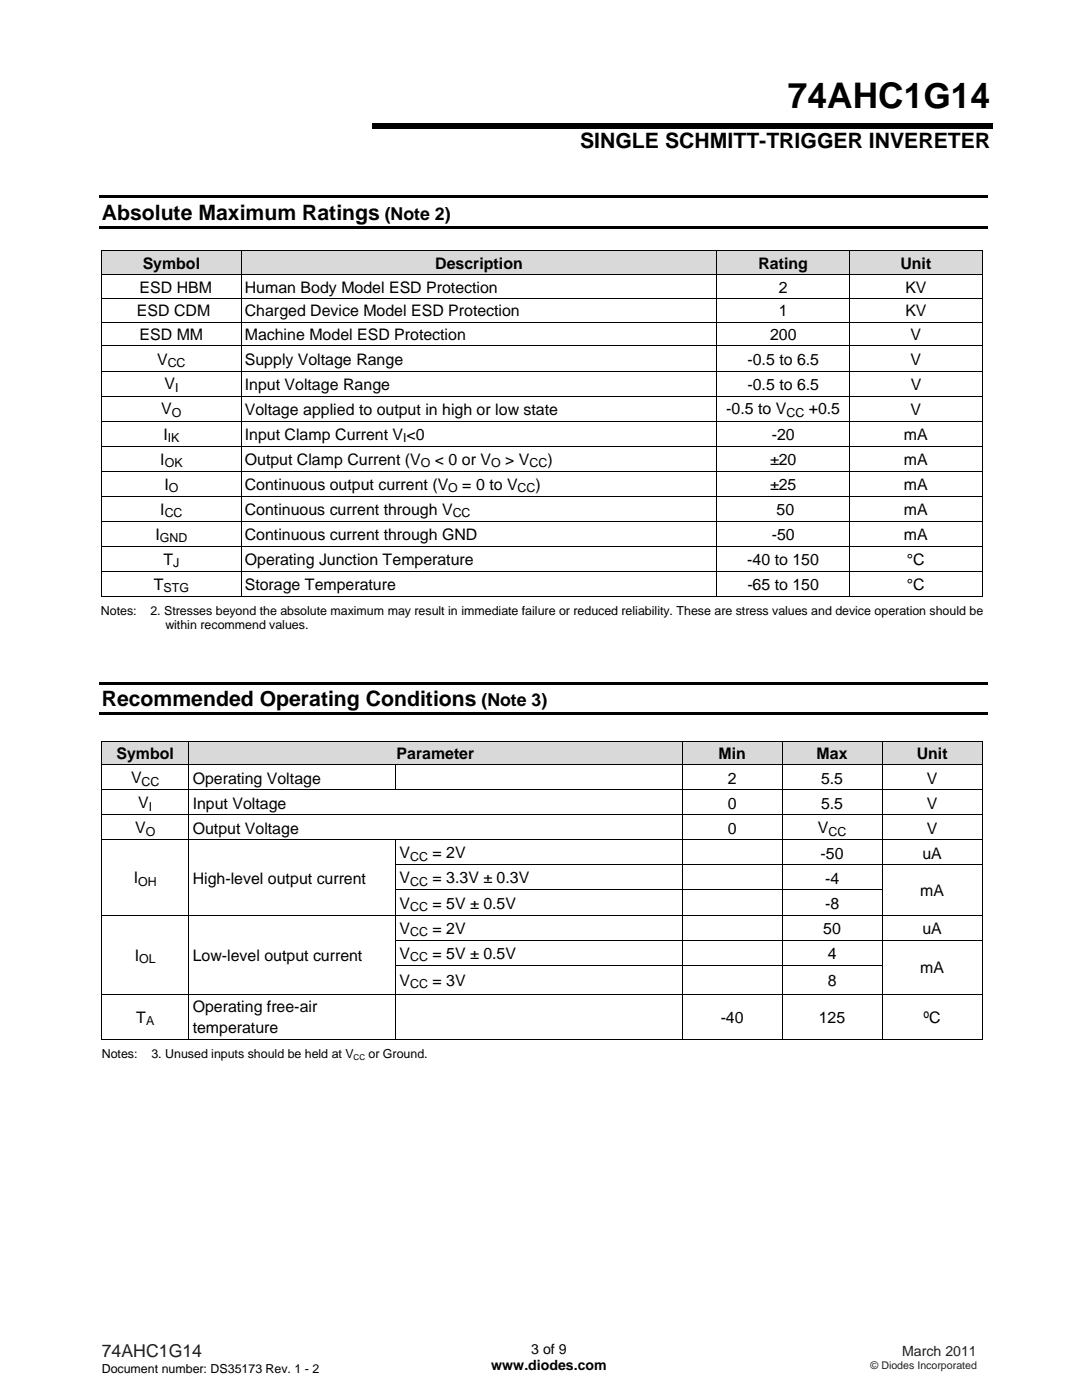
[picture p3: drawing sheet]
<svg xmlns="http://www.w3.org/2000/svg" width="216mm" height="279mm" viewBox="0 0 216 279" stroke-linecap="round" stroke-linejoin="round" font-family="sans-serif">
<defs><g id="words">
<text font-size="7" x="157.2" y="21.6">74AHC1G14</text>
<g font-size="4.2">
<text x="115.8" y="29.5">SINGLE SCHMITT-TRIGGER INVERETER</text>
<text x="20.3" y="43.8">Absolute Maximum Ratings</text>
<text x="20.3" y="140.9">Recommended Operating Conditions</text>
</g>
<g font-size="3.5">
<text x="76.8" y="43.8">(Note 2)</text>
<text x="96.1" y="140.9">(Note 3)</text>
</g>
<text font-size="3.5" fill="#231f20" x="20.3" y="270.9">74AHC1G14</text>
<g font-size="3.2">
<text x="28.5" y="53.6">Symbol</text>
<text x="86.8" y="53.6">Description</text>
<text x="151.3" y="53.6">Rating</text>
<text x="179.7" y="53.6">Unit</text>
<text x="27.9" y="58.4">ESD HBM</text>
<text x="48.9" y="58.4">Human Body Model ESD Protection</text>
<text x="155.4" y="58.4">2</text>
<text x="180.7" y="58.4">KV</text>
<text x="27.3" y="63.1">ESD CDM</text>
<text x="48.9" y="63.1">Charged Device Model ESD Protection</text>
<text x="155.4" y="63.1">1</text>
<text x="180.7" y="63.1">KV</text>
<text x="27.9" y="67.9">ESD MM</text>
<text x="48.8" y="67.9">Machine Model ESD Protection</text>
<text x="153.6" y="67.9">200</text>
<text x="181.7" y="67.9">V</text>
<text x="31.3" y="72.7">V</text>
<text x="32.8" y="77.7">V</text>
<text x="48.9" y="77.8">Input Voltage Range</text>
<text x="48.9" y="72.8">Supply Voltage Range</text>
<text x="149.2" y="72.8">-0.5 to 6.5</text>
<text x="149.2" y="77.8">-0.5 to 6.5</text>
<text x="181.7" y="72.8">V</text>
<text x="181.7" y="77.8">V</text>
<text x="32.2" y="82.7">V</text>
<text x="48.9" y="82.8">Voltage applied to output in high or low state</text>
<text x="144.9" y="82.7">-0.5 to V</text>
<text x="161.4" y="82.7">+0.5</text>
<text x="181.7" y="82.8">V</text>
<text x="32.6" y="87.7">I</text>
<text x="48.9" y="87.7">Input Clamp Current V &lt;0</text>
<text x="154" y="87.7">-20</text>
<text x="180.4" y="87.7">mA</text>
<text x="32" y="92.7">I</text>
<text x="48.9" y="92.7">Output Clamp Current (V</text>
<text x="86.8" y="92.7">&lt; 0 or V</text>
<text x="100.8" y="92.7">&gt; V</text>
<text x="109.2" y="92.7">)</text>
<text x="153.6" y="92.7">±20</text>
<text x="180.4" y="92.7">mA</text>
<text x="32.8" y="97.7">I</text>
<text x="48.9" y="97.7">Continuous output current (V</text>
<text x="92.2" y="97.7">= 0 to V</text>
<text x="106.8" y="97.7">)</text>
<text x="153.6" y="97.7">±25</text>
<text x="180.4" y="97.7">mA</text>
<text x="31" y="107.7">I</text>
<text x="32" y="102.7">I</text>
<text x="48.9" y="107.7">Continuous current through GND</text>
<text x="48.9" y="102.7">Continuous current through V</text>
<text x="154" y="107.7">-50</text>
<text x="155" y="102.7">50</text>
<text x="180.4" y="102.7">mA</text>
<text x="180.4" y="107.7">mA</text>
<text x="32.6" y="112.7">T</text>
<text x="48.9" y="112.7">Operating Junction Temperature</text>
<text x="149.1" y="112.7">-40 to 150</text>
<text x="181" y="112.7">°C</text>
<text x="30.7" y="117.7">T</text>
<text x="48.9" y="117.7">Storage Temperature</text>
<text x="149.1" y="117.7">-65 to 150</text>
<text x="181" y="117.7">°C</text>
<text x="23.3" y="151.5">Symbol</text>
<text x="79.1" y="151.5">Parameter</text>
<text x="143.4" y="151.5">Min</text>
<text x="162.9" y="151.5">Max</text>
<text x="182.9" y="151.5">Unit</text>
<text x="26.1" y="156.3">V</text>
<text x="27.6" y="161.3">V</text>
<text x="38.5" y="161.4">Input Voltage</text>
<text x="38.5" y="156.4">Operating Voltage</text>
<text x="145.2" y="161.4">0</text>
<text x="145.2" y="156.4">2</text>
<text x="163.8" y="161.4">5.5</text>
<text x="163.8" y="156.4">5.5</text>
<text x="185" y="156.4">V</text>
<text x="185" y="161.4">V</text>
<text x="27" y="166.3">V</text>
<text x="38.5" y="166.3">Output Voltage</text>
<text x="145.2" y="166.3">0</text>
<text x="163.2" y="166.3">V</text>
<text x="185" y="166.3">V</text>
<text x="79.7" y="171.3">V</text>
<text x="86.3" y="171.3">= 2V</text>
<text x="163.7" y="171.3">-50</text>
<text x="184.1" y="171.3">uA</text>
<text x="26.7" y="176.3">I</text>
<text x="38.5" y="176.3">High-level output current</text>
<text x="79.7" y="176.3">V</text>
<text x="86.3" y="176.3">= 3.3V ± 0.3V</text>
<text x="164.6" y="176.3">-4</text>
<text x="183.6" y="178.8">mA</text>
<text x="79.7" y="181.3">V</text>
<text x="86.3" y="181.3">= 5V ± 0.5V</text>
<text x="164.6" y="181.3">-8</text>
<text x="26.9" y="191.7">I</text>
<text x="38.5" y="191.7">Low-level output current</text>
<text x="79.7" y="191.3">V</text>
<text x="79.7" y="186.3">V</text>
<text x="86.3" y="186.3">= 2V</text>
<text x="86.3" y="191.3">= 5V ± 0.5V</text>
<text x="164.3" y="186.4">50</text>
<text x="165.2" y="191.3">4</text>
<text x="184.1" y="186.4">uA</text>
<text x="79.7" y="196.7">V</text>
<text x="86.3" y="196.7">= 3V</text>
<text x="165.2" y="196.7">8</text>
<text x="183.6" y="194.2">mA</text>
<text x="38.5" y="202">Operating free-air</text>
<text x="27.2" y="204.1">T</text>
<text x="38.5" y="206.2">temperature</text>
<text x="143.8" y="204.1">-40</text>
<text x="163.4" y="204.1">125</text>
<text x="184.3" y="204.1">ºC</text>
</g>
<g font-size="2.8">
<text x="98" y="273.5">www.diodes.com</text>
<text x="106" y="270.2">3 of 9</text>
</g>
<text font-size="2.8" fill="#231f20" x="180" y="270.6">March 2011</text>
<g font-size="2.5">
<text x="33.5" y="73.3">CC</text>
<text x="34.3" y="83.2">O</text>
<text x="34.9" y="78.3">I</text>
<text x="156.9" y="83.2">CC</text>
<text x="33.5" y="88.2">IK</text>
<text x="80.4" y="88.2">I</text>
<text x="32.9" y="93.2">OK</text>
<text x="83.9" y="93.2">O</text>
<text x="98" y="93.2">O</text>
<text x="105.7" y="93.2">CC</text>
<text x="33.7" y="98.2">O</text>
<text x="89.4" y="98.2">O</text>
<text x="103.3" y="98.2">CC</text>
<text x="32.9" y="103.2">CC</text>
<text x="90.3" y="103.2">CC</text>
<text x="31.9" y="108.2">GND</text>
<text x="34.6" y="113.2">J</text>
<text x="32.6" y="118.2">STG</text>
<text x="20.1" y="122.7">Notes:</text>
<text x="30" y="122.7">2. Stresses beyond the absolute maximum may result in immediate failure or reduced reliability. These are stress values and device operation should be</text>
<text x="33" y="125.6">within recommend values.</text>
<text x="28.3" y="156.9">CC</text>
<text x="29.7" y="161.9">I</text>
<text x="29.1" y="166.9">O</text>
<text x="165.3" y="166.9">CC</text>
<text x="81.9" y="171.9">CC</text>
<text x="27.6" y="176.8">OH</text>
<text x="81.9" y="176.8">CC</text>
<text x="81.9" y="181.8">CC</text>
<text x="81.9" y="186.8">CC</text>
<text x="81.9" y="191.8">CC</text>
<text x="27.8" y="192.2">OL</text>
<text x="81.9" y="197.2">CC</text>
<text x="29.1" y="204.6">A</text>
<text x="20.3" y="211.2">Notes:</text>
<text x="30.2" y="211.2">3. Unused inputs should be held at V</text>
<text x="73.5" y="211.2">or Ground.</text>
<text x="20.3" y="274">Document number: DS35173 Rev. 1 - 2</text>
</g>
<text font-size="2.1" fill="#231f20" x="173.7" y="273.2">© Diodes Incorporated</text>
<text font-size="1.6" x="70.6" y="211.5">CC</text>
</g></defs>
<path d="M19.8 39h177.2v.5h-177.2zM74.3 24.5h123.8v1.1h-123.8zM19.8 45.1h177.2v.5h-177.2z" fill="#000"/>
<g fill="#d9d9d9">
<path d="M20.4 50.1h27.6v4.6h-27.6z"/>
<path d="M21.1 50.1h26.2v4.6h-26.2z"/>
<path d="M48.2 50.1h94.8v4.6h-94.8z"/>
<path d="M48.9 50.1h93.4v4.6h-93.4z"/>
<path d="M143.2 50.1h26.2v4.6h-26.2z"/>
<path d="M143.8 50.1h25v4.6h-25z"/>
<path d="M169.6 50.1h26.3v4.6h-26.3z"/>
<path d="M170.3 50.1h24.9v4.6h-24.9z"/>
</g>
<path d="M20.2 49.9h.2v.2h-.2zM195.9 49.9h.2v.2h-.2zM195.9 118.9h.2v.2h-.2zM19.8 136.1h177.2v.5h-177.2zM19.8 142.2h177.2v.5h-177.2z" fill="#000"/>
<g fill="none" stroke="#000" stroke-width=".2">
<path d="M20.2 50h175.9M20.2 54.8h175.9M20.2 59.5h175.9M20.3 50.1v4.6M20.3 54.8v4.6M20.3 59.6v4.6M48.1 50.1v4.6M48.1 54.8v4.6M48.1 59.6v4.6M143.1 50.1v4.6M143.1 54.8v4.6M143.1 59.6v4.6"/>
<path d="M169.5 50.1v4.6M169.5 54.8v4.6M169.5 59.6v4.6M196 50.1v4.6M196 54.8v4.6M196 59.6v4.6M20.2 64.3h175.9M20.2 69h175.9M20.2 74h175.9M20.2 79h175.9M20.3 64.4v4.6M20.3 69.1v4.9"/>
<path d="M20.3 74.1v4.9M20.3 79.1v4.8M48.1 64.4v4.6M48.1 69.1v4.9M48.1 74.1v4.9M48.1 79.1v4.8M143.1 64.4v4.6M143.1 69.1v4.9M143.1 74.1v4.9M143.1 79.1v4.8M169.5 64.4v4.6M169.5 69.1v4.9"/>
<path d="M169.5 74.1v4.9M169.5 79.1v4.8M196 64.4v4.6M196 69.1v4.9M196 74.1v4.9M196 79.1v4.8M20.2 84h175.9M20.2 89h175.9M20.2 94h175.9M20.2 99h175.9M20.3 84.1v4.8M20.3 89.1v4.8"/>
<path d="M20.3 94.1v4.8M20.3 99.1v4.8M48.1 84.1v4.8M48.1 89.1v4.8M48.1 94.1v4.8M48.1 99.1v4.8M143.1 84.1v4.8M143.1 89.1v4.8M143.1 94.1v4.8M143.1 99.1v4.8M169.5 84.1v4.8M169.5 89.1v4.8"/>
<path d="M169.5 94.1v4.8M169.5 99.1v4.8M196 84.1v4.8M196 89.1v4.8M196 94.1v4.8M196 99.1v4.8M20.2 104h175.9M20.2 109h175.9M20.2 114h175.9M20.2 119h27.8M20.3 104.1v4.8M20.3 109.1v4.8"/>
<path d="M20.3 114.1v5M48.1 104.1v4.8M48.1 109.1v4.8M48.1 114.1v5M48.2 119h94.8M143.1 104.1v4.8M143.1 109.1v4.8M143.1 114.1v5M143.2 119h26.2M169.5 104.1v4.8M169.5 109.1v4.8M169.5 114.1v5"/>
<path d="M169.6 119h26.3M196 104.1v4.8M196 109.1v4.8M196 114.1v5"/>
</g>
<g fill="#d9d9d9">
<path d="M20.4 148h17.2v4.6h-17.2z"/>
<path d="M21.1 148h15.8v4.6h-15.8z"/>
<path d="M37.8 148h98.2v4.6h-98.2z"/>
<path d="M38.5 148h96.9v4.6h-96.9z"/>
<path d="M136.2 148h19.8v4.6h-19.8z"/>
<path d="M136.9 148h18.4v4.6h-18.4z"/>
<path d="M156.2 148h19.7v4.6h-19.7z"/>
<path d="M156.8 148h18.5v4.6h-18.5z"/>
<path d="M176.1 148h19.8v4.6h-19.8z"/>
<path d="M176.8 148h18.4v4.6h-18.4z"/>
</g>
<g fill="#000">
<path d="M20.2 147.8h.2v.2h-.2zM195.9 147.8h.2v.2h-.2zM20.2 172.5h.2v.2h-.2zM20.2 177.5h.2v.2h-.2zM37.6 172.5h.2v.2h-.2zM37.6 177.5h.2v.2h-.2zM195.9 177.5h.2v.2h-.2zM20.2 187.5h.2v.2h-.2zM20.2 192.5h.2v.2h-.2zM37.6 187.5h.2v.2h-.2zM37.6 192.5h.2v.2h-.2zM195.9 192.5h.2v.2h-.2z"/>
<path d="M195.9 207.3h.2v.2h-.2z"/>
</g>
<g fill="none" stroke="#000" stroke-width=".2">
<path d="M20.2 147.9h175.9M20.2 152.7h175.9M20.2 157.6h175.9M20.3 148v4.6M20.3 152.7v4.9M20.3 157.7v4.9M37.7 148v4.6M37.7 152.7v4.9M37.7 157.7v4.9M79 152.7v4.9M136.1 148v4.6M136.1 152.7v4.9"/>
<path d="M136.1 157.7v4.9M156.1 148v4.6M156.1 152.7v4.9M156.1 157.7v4.9M176 148v4.6M176 152.7v4.9M176 157.7v4.9M196 148v4.6M196 152.7v4.9M196 157.7v4.9M20.2 162.6h175.9M20.2 167.6h175.9"/>
<path d="M20.3 162.7v4.8M20.3 167.7v4.8M20.3 172.7v4.8M20.3 177.7v4.8M37.7 162.7v4.8M37.7 167.7v4.8M37.7 172.7v4.8M37.7 177.7v4.8M78.9 172.6h117.2M78.9 177.6h97.2M79 167.7v4.8M79 172.7v4.8"/>
<path d="M79 177.7v4.8M136.1 162.7v4.8M136.1 167.7v4.8M136.1 172.7v4.8M136.1 177.7v4.8M156.1 162.7v4.8M156.1 167.7v4.8M156.1 172.7v4.8M156.1 177.7v4.8M176 162.7v4.8M176 167.7v4.8M176 172.7v4.8"/>
<path d="M176 177.7v4.8M196 162.7v4.8M196 167.7v4.8M196 172.7v4.8M196 177.7v4.8M20.2 182.6h175.9M20.2 198.4h175.9M20.3 182.7v4.8M20.3 187.7v4.8M20.3 192.7v5.6M20.3 198.5v9M37.7 182.7v4.8"/>
<path d="M37.7 187.7v4.8M37.7 192.7v5.6M37.7 198.5v9M78.9 187.6h117.2M78.9 192.6h97.2M79 182.7v4.8M79 187.7v4.8M79 192.7v5.6M79 198.5v9M136.1 182.7v4.8M136.1 187.7v4.8M136.1 192.7v5.6"/>
<path d="M136.1 198.5v9M156.1 182.7v4.8M156.1 187.7v4.8M156.1 192.7v5.6M156.1 198.5v9M176 182.7v4.8M176 187.7v4.8M176 192.7v5.6M176 198.5v9M196 182.7v4.8M196 187.7v4.8M196 192.7v5.6"/>
<path d="M196 198.5v9M20.2 207.4h17.4M37.8 207.4h41.1M79.1 207.4h56.9M136.2 207.4h19.8M156.1 207.4h19.8M176.1 207.4h19.8"/>
</g>
<use href="#words"/>
</svg>
